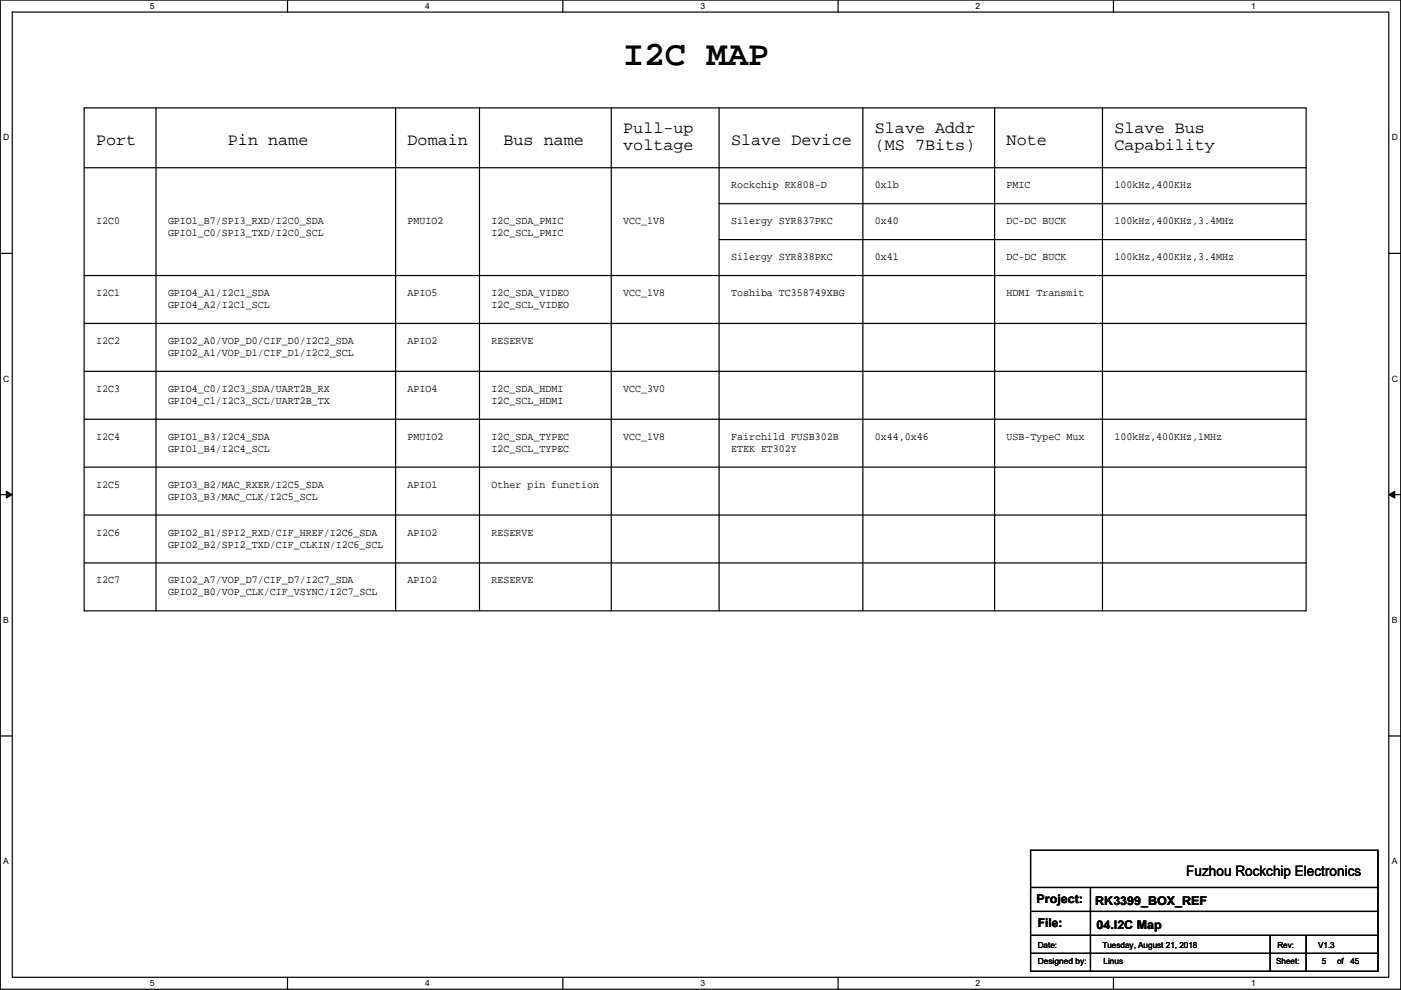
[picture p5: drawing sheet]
<svg xmlns="http://www.w3.org/2000/svg" width="297mm" height="210mm" viewBox="0 0 297 210" stroke-linecap="round" stroke-linejoin="round" font-family="sans-serif">
<defs><g id="words">
<text font-size="7.4" x="132.1" y="13.8">I2C MAP</text>
<g font-size="3.6">
<text x="132.1" y="28.3">Pull-up</text>
<text x="185.5" y="28.3">Slave Addr</text>
<text x="236.3" y="28.3">Slave Bus</text>
<text x="20.4" y="30.8">Port</text>
<text x="48.3" y="30.8">Pin name</text>
<text x="86.4" y="30.8">Domain</text>
<text x="106.7" y="30.8">Bus name</text>
<text x="132.1" y="31.8">voltage</text>
<text x="155" y="30.8">Slave Device</text>
<text x="185.5" y="31.8">(MS 7Bits)</text>
<text x="213.4" y="30.8">Note</text>
<text x="236.3" y="31.8">Capability</text>
</g>
<text font-size="3" x="251.5" y="185.9">Fuzhou Rockchip Electronics</text>
<g font-size="2.5">
<text x="219.8" y="191.6">Project:</text>
<text x="232.2" y="191.9">RK3399_BOX_REF</text>
<text x="220" y="196.7">File:</text>
<text x="232.5" y="197">04.I2C Map</text>
</g>
<g font-size="2.3">
<text x="155" y="39.9">Rockchip RK808-D</text>
<text x="185.5" y="39.9">0x1b</text>
<text x="213.4" y="39.9">PMIC</text>
<text x="236.3" y="39.9">100kHz,400KHz</text>
<text x="20.4" y="47.6">I2C0</text>
<text x="35.6" y="47.6">GPIO1_B7/SPI3_RXD/I2C0_SDA</text>
<text x="86.4" y="47.6">PMUIO2</text>
<text x="104.2" y="47.6">I2C_SDA_PMIC</text>
<text x="132.1" y="47.6">VCC_1V8</text>
<text x="155" y="47.6">Silergy SYR837PKC</text>
<text x="185.5" y="47.6">0x40</text>
<text x="213.4" y="47.6">DC-DC BUCK</text>
<text x="236.3" y="47.6">100kHz,400KHz,3.4MHz</text>
<text x="35.6" y="50.1">GPIO1_C0/SPI3_TXD/I2C0_SCL</text>
<text x="104.2" y="50.1">I2C_SCL_PMIC</text>
<text x="155" y="55.2">Silergy SYR838PKC</text>
<text x="185.5" y="55.2">0x41</text>
<text x="213.4" y="55.2">DC-DC BUCK</text>
<text x="236.3" y="55.2">100kHz,400KHz,3.4MHz</text>
<text x="20.4" y="62.8">I2C1</text>
<text x="35.6" y="65.3">GPIO4_A2/I2C1_SCL</text>
<text x="35.6" y="62.8">GPIO4_A1/I2C1_SDA</text>
<text x="86.4" y="62.8">APIO5</text>
<text x="104.2" y="65.3">I2C_SCL_VIDEO</text>
<text x="104.2" y="62.8">I2C_SDA_VIDEO</text>
<text x="132.1" y="62.8">VCC_1V8</text>
<text x="155" y="62.8">Toshiba TC358749XBG</text>
<text x="213.4" y="62.8">HDMI Transmit</text>
<text x="20.4" y="73">I2C2</text>
<text x="35.6" y="73">GPIO2_A0/VOP_D0/CIF_D0/I2C2_SDA</text>
<text x="35.6" y="75.5">GPIO2_A1/VOP_D1/CIF_D1/I2C2_SCL</text>
<text x="86.4" y="73">APIO2</text>
<text x="104.2" y="73">RESERVE</text>
<text x="20.4" y="83.1">I2C3</text>
<text x="35.6" y="83.1">GPIO4_C0/I2C3_SDA/UART2B_RX</text>
<text x="86.4" y="83.1">APIO4</text>
<text x="104.2" y="83.1">I2C_SDA_HDMI</text>
<text x="132.1" y="83.1">VCC_3V0</text>
<text x="35.6" y="85.7">GPIO4_C1/I2C3_SCL/UART2B_TX</text>
<text x="104.2" y="85.7">I2C_SCL_HDMI</text>
<text x="20.4" y="93.3">I2C4</text>
<text x="35.6" y="93.3">GPIO1_B3/I2C4_SDA</text>
<text x="35.6" y="95.8">GPIO1_B4/I2C4_SCL</text>
<text x="86.4" y="93.3">PMUIO2</text>
<text x="104.2" y="93.3">I2C_SDA_TYPEC</text>
<text x="104.2" y="95.8">I2C_SCL_TYPEC</text>
<text x="132.1" y="93.3">VCC_1V8</text>
<text x="155" y="93.3">Fairchild FUSB302B</text>
<text x="155" y="95.8">ETEK ET302Y</text>
<text x="185.5" y="93.3">0x44,0x46</text>
<text x="213.4" y="93.3">USB-TypeC Mux</text>
<text x="236.3" y="93.3">100kHz,400KHz,1MHz</text>
<text x="20.4" y="103.4">I2C5</text>
<text x="35.6" y="106">GPIO3_B3/MAC_CLK/I2C5_SCL</text>
<text x="35.6" y="103.4">GPIO3_B2/MAC_RXER/I2C5_SDA</text>
<text x="86.4" y="103.4">APIO1</text>
<text x="104.2" y="103.4">Other pin function</text>
<text x="20.4" y="113.6">I2C6</text>
<text x="35.6" y="113.6">GPIO2_B1/SPI2_RXD/CIF_HREF/I2C6_SDA</text>
<text x="86.4" y="113.6">APIO2</text>
<text x="104.2" y="113.6">RESERVE</text>
<text x="35.6" y="116.1">GPIO2_B2/SPI2_TXD/CIF_CLKIN/I2C6_SCL</text>
<text x="20.4" y="123.8">I2C7</text>
<text x="35.6" y="123.8">GPIO2_A7/VOP_D7/CIF_D7/I2C7_SDA</text>
<text x="86.4" y="123.8">APIO2</text>
<text x="104.2" y="123.8">RESERVE</text>
<text x="35.6" y="126.3">GPIO2_B0/VOP_CLK/CIF_VSYNC/I2C7_SCL</text>
</g>
<g font-size="1.8">
<text x="31.8" y="1.9">5</text>
<text x="90.1" y="1.9">4</text>
<text x="148.5" y="1.9">3</text>
<text x="206.9" y="1.9">2</text>
<text x="265.2" y="1.9">1</text>
<text x=".7" y="29.8">D</text>
<text x="295.1" y="29.8">D</text>
<text x=".7" y="81">C</text>
<text x="295.1" y="81">C</text>
<text x=".7" y="132.1">B</text>
<text x="295.1" y="132.1">B</text>
<text x=".7" y="183.3">A</text>
<text x="295.1" y="183.3">A</text>
<text x="220" y="201">Date:</text>
<text x="233.7" y="201">Tuesday, August 21, 2018</text>
<text x="270.8" y="201">Rev:</text>
<text x="279.5" y="201">V1.3</text>
<text x="31.8" y="209.2">5</text>
<text x="90.1" y="209.2">4</text>
<text x="148.5" y="209.2">3</text>
<text x="206.9" y="209.2">2</text>
<text x="220" y="204.6">Designed by:</text>
<text x="234" y="204.6">Linus</text>
<text x="265.2" y="209.2">1</text>
<text x="270.6" y="204.6">Sheet:</text>
<text x="280.2" y="204.6">5</text>
<text x="283.5" y="204.6">of</text>
<text x="286.3" y="204.6">45</text>
</g>
</g></defs>
<path d="M.1 0h296.9v209.8h-296.9zM2.6 2.6h291.8v204.7h-291.8z" fill="none" stroke="#000" stroke-width=".25"/>
<g fill="#fff">
<path d="M31.8 .3h1v2h-1z"/>
<path d="M31.8 207.5h1v2.1h-1z"/>
</g>
<path d="M61 0v2.6M61 207.3v2.5" fill="none" stroke="#000" stroke-width=".25"/>
<g fill="#fff">
<path d="M90.1 .3h1v2h-1z"/>
<path d="M90.1 207.5h1v2.1h-1z"/>
</g>
<path d="M119.3 0v2.6M119.3 207.3v2.5" fill="none" stroke="#000" stroke-width=".25"/>
<g fill="#fff">
<path d="M148.5 .3h1v2h-1z"/>
<path d="M148.5 207.5h1v2.1h-1z"/>
</g>
<path d="M177.7 0v2.6M177.7 207.3v2.5" fill="none" stroke="#000" stroke-width=".25"/>
<g fill="#fff">
<path d="M206.9 .3h1v2h-1z"/>
<path d="M206.9 207.5h1v2.1h-1z"/>
</g>
<path d="M236.1 0v2.6M236.1 207.3v2.5" fill="none" stroke="#000" stroke-width=".25"/>
<g fill="#fff">
<path d="M265.2 .3h1v2h-1z"/>
<path d="M265.2 207.5h1v2.1h-1z"/>
<path d="M.7 28.2h1.3v2h-1.3z"/>
<path d="M295.1 28.2h1.3v2h-1.3z"/>
<path d="M.7 79.3h1.3v2.1h-1.3z"/>
<path d="M295.1 79.3h1.3v2.1h-1.3z"/>
</g>
<path d="M.1 53.7h2.5M294.4 53.7h2.6" fill="none" stroke="#000" stroke-width=".25"/>
<g fill="#fff">
<path d="M.7 130.5h1.2v2h-1.2z"/>
<path d="M295.1 130.5h1.2v2h-1.2z"/>
</g>
<path d="M.1 104.9h2.5M294.4 104.9h2.6" fill="none" stroke="#000" stroke-width=".25"/>
<path d="M1.3 104.2l1.3 .7-1.3 .7zM294.4 104.9l1.3-.7v1.4z" fill="#000" stroke="#000" stroke-width=".21"/>
<g fill="#fff">
<path d="M.7 181.7h1.2v2h-1.2z"/>
<path d="M295.1 181.7h1.2v2h-1.2z"/>
</g>
<g fill="none" stroke="#000" stroke-width=".25">
<path d="M17.8 22.9h259.1v106.7h-259.1zM17.8 35.6h259.1M33.1 22.9v106.7M83.9 22.9v106.7M101.7 22.9v106.7M129.6 22.9v106.7M152.5 22.9v106.7M182.9 22.9v106.7M210.9 22.9v106.7M233.7 22.9v106.7M17.8 58.4h259.1M152.5 43.2h124.4"/>
<path d="M152.5 50.8h124.4M17.8 78.8h259.1M17.8 68.6h259.1M17.8 88.9h259.1M17.8 99.1h259.1M17.8 109.2h259.1M17.8 119.4h259.1M.1 156.1h2.5M294.4 156.1h2.6M218.5 188.2h73.7M218.5 193.3h73.7M218.5 198.4h73.7"/>
<path d="M218.5 180.4h73.7v25.6h-73.7zM231.2 188.2v17.8M269.3 198.4v7.6M276.9 198.4v7.6M218.5 202.2h73.7"/>
</g>
<use href="#words"/>
</svg>
